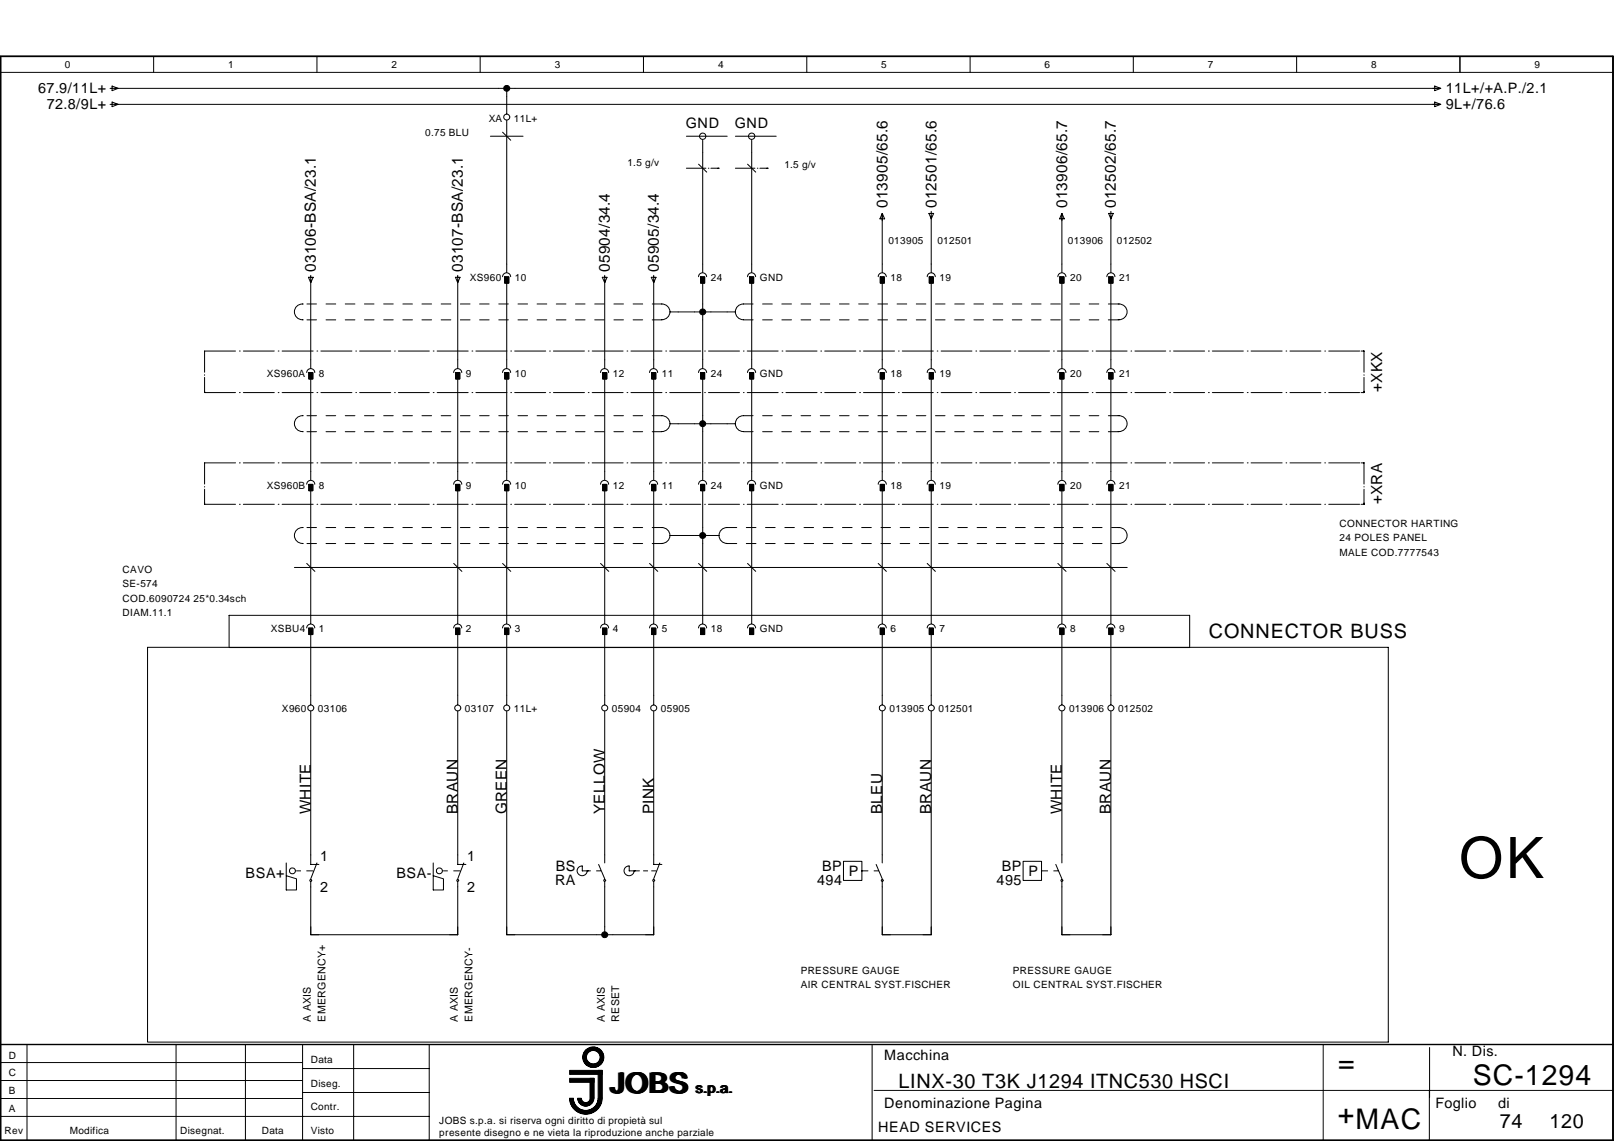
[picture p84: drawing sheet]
<svg xmlns="http://www.w3.org/2000/svg" width="297mm" height="210mm" viewBox="0 0 297 210" stroke-linecap="round" stroke-linejoin="round" font-family="sans-serif">
<defs><g id="words">
<text font-size="10.5" x="268.5" y="161.5">OK</text>
<g font-size="5.2">
<text x="246.3" y="197.2">=</text>
<text x="112.5" y="201">JOBS</text>
<text x="271.1" y="199.6">SC-1294</text>
<text x="246.2" y="206.7">+MAC</text>
</g>
<g font-size="3.6">
<text x="222.5" y="117.5">CONNECTOR BUSS</text>
<text x="165.4" y="200.2">LINX-30 T3K J1294 ITNC530 HSCI</text>
<text x="276.1" y="207.6">74</text>
<text x="285.2" y="207.6">120</text>
</g>
<g font-size="2.8">
<text x="163.3" y="38.3" transform="rotate(-90 163.3 38.3)">013905/65.6</text>
<text x="172.3" y="38.3" transform="rotate(-90 172.3 38.3)">012501/65.6</text>
<text x="196.4" y="38.3" transform="rotate(-90 196.4 38.3)">013906/65.7</text>
<text x="205.4" y="38.3" transform="rotate(-90 205.4 38.3)">012502/65.7</text>
<text x="58.1" y="50" transform="rotate(-90 58.1 50)">03106-BSA/23.1</text>
<text x="85.2" y="50" transform="rotate(-90 85.2 50)">03107-BSA/23.1</text>
<text x="112.2" y="50" transform="rotate(-90 112.2 50)">05904/34.4</text>
<text x="121.2" y="50" transform="rotate(-90 121.2 50)">05905/34.4</text>
<text x="254.4" y="72.1" transform="rotate(-90 254.4 72.1)">+XKX</text>
<text x="254.4" y="92.8" transform="rotate(-90 254.4 92.8)">+XRA</text>
<text x="57.2" y="149.8" transform="rotate(-90 57.2 149.8)">WHITE</text>
<text x="84.2" y="149.8" transform="rotate(-90 84.2 149.8)">BRAUN</text>
<text x="93.3" y="149.8" transform="rotate(-90 93.3 149.8)">GREEN</text>
<text x="111.3" y="149.8" transform="rotate(-90 111.3 149.8)">YELLOW</text>
<text x="120.3" y="149.8" transform="rotate(-90 120.3 149.8)">PINK</text>
<text x="162.4" y="149.8" transform="rotate(-90 162.4 149.8)">BLEU</text>
<text x="171.4" y="149.8" transform="rotate(-90 171.4 149.8)">BRAUN</text>
<text x="195.4" y="149.8" transform="rotate(-90 195.4 149.8)">WHITE</text>
<text x="204.4" y="149.8" transform="rotate(-90 204.4 149.8)">BRAUN</text>
</g>
<g font-size="2.6">
<text x="7" y="17.2">67.9/11L+</text>
<text x="266.1" y="17.2">11L+/+A.P./2.1</text>
<text x="8.6" y="20.1">72.8/9L+</text>
<text x="126.2" y="23.6">GND</text>
<text x="135.2" y="23.6">GND</text>
<text x="266.1" y="20.1">9L+/76.6</text>
<text x="45.2" y="161.5">BSA+</text>
<text x="58.9" y="158.4">1</text>
<text x="73" y="161.5">BSA-</text>
<text x="86" y="158.4">1</text>
<text x="102.3" y="160.2">BS</text>
<text x="151.3" y="160.2">BP</text>
<text x="156.2" y="161.1">P</text>
<text x="184.4" y="160.2">BP</text>
<text x="189.3" y="161.1">P</text>
<text x="58.9" y="164.1">2</text>
<text x="86" y="164.1">2</text>
<text x="102.1" y="162.8">RA</text>
<text x="150.4" y="162.8">494</text>
<text x="183.4" y="162.8">495</text>
<text x="162.7" y="195.1">Macchina</text>
<text x="267.3" y="194.3">N. Dis.</text>
<text x="128.1" y="201">s.p.a.</text>
<text x="162.7" y="203.9">Denominazione Pagina</text>
<text x="264.2" y="203.9">Foglio</text>
<text x="275.7" y="203.9">di</text>
<text x="161.6" y="208.3">HEAD SERVICES</text>
</g>
<g font-size="2">
<text x="57.2" y="188" transform="rotate(-90 57.2 188)">A AXIS</text>
<text x="59.9" y="188" transform="rotate(-90 59.9 188)">EMERGENCY+</text>
<text x="84.2" y="188" transform="rotate(-90 84.2 188)">A AXIS</text>
<text x="86.9" y="188" transform="rotate(-90 86.9 188)">EMERGENCY-</text>
<text x="111.3" y="188" transform="rotate(-90 111.3 188)">A AXIS</text>
<text x="114" y="188" transform="rotate(-90 114 188)">RESET</text>
</g>
<g font-size="1.8">
<text x="12" y="12.6">0</text>
<text x="42" y="12.6">1</text>
<text x="72" y="12.6">2</text>
<text x="102.1" y="12.6">3</text>
<text x="132.2" y="12.6">4</text>
<text x="162.2" y="12.6">5</text>
<text x="192.3" y="12.6">6</text>
<text x="222.3" y="12.6">7</text>
<text x="252.4" y="12.6">8</text>
<text x="282.4" y="12.6">9</text>
<text x="89.9" y="22.4">XA</text>
<text x="94.6" y="22.4">11L+</text>
<text x="78.2" y="25.1">0.75 BLU</text>
<text x="115.5" y="30.6">1.5 g/v</text>
<text x="144.4" y="30.9">1.5 g/v</text>
<text x="163.5" y="44.9">013905</text>
<text x="172.5" y="44.9">012501</text>
<text x="196.6" y="44.9">013906</text>
<text x="205.6" y="44.9">012502</text>
<text x="86.5" y="51.7">XS960</text>
<text x="94.8" y="51.7">10</text>
<text x="130.8" y="51.7">24</text>
<text x="139.8" y="51.7">GND</text>
<text x="163.9" y="51.7">18</text>
<text x="172.9" y="51.7">19</text>
<text x="196.9" y="51.7">20</text>
<text x="205.9" y="51.7">21</text>
<text x="49.1" y="69.4">XS960A</text>
<text x="58.7" y="69.4">8</text>
<text x="85.7" y="69.4">9</text>
<text x="94.8" y="69.4">10</text>
<text x="112.8" y="69.4">12</text>
<text x="121.8" y="69.4">11</text>
<text x="130.8" y="69.4">24</text>
<text x="139.8" y="69.4">GND</text>
<text x="163.9" y="69.4">18</text>
<text x="172.9" y="69.4">19</text>
<text x="196.9" y="69.4">20</text>
<text x="205.9" y="69.4">21</text>
<text x="49.1" y="89.9">XS960B</text>
<text x="58.7" y="89.9">8</text>
<text x="85.7" y="89.9">9</text>
<text x="94.8" y="89.9">10</text>
<text x="112.8" y="89.9">12</text>
<text x="121.8" y="89.9">11</text>
<text x="130.8" y="89.9">24</text>
<text x="139.8" y="89.9">GND</text>
<text x="163.9" y="89.9">18</text>
<text x="172.9" y="89.9">19</text>
<text x="196.9" y="89.9">20</text>
<text x="205.9" y="89.9">21</text>
<text x="246.5" y="96.9">CONNECTOR HARTING</text>
<text x="246.5" y="99.5">24 POLES PANEL</text>
<text x="22.6" y="105.4">CAVO</text>
<text x="246.5" y="102.2">MALE COD.7777543</text>
<text x="22.6" y="108">SE-574</text>
<text x="22.6" y="110.7">COD.6090724 25*0.34sch</text>
<text x="22.6" y="113.3">DIAM.11.1</text>
<text x="49.9" y="116.4">XSBU4</text>
<text x="58.7" y="116.4">1</text>
<text x="85.7" y="116.4">2</text>
<text x="94.8" y="116.4">3</text>
<text x="112.8" y="116.4">4</text>
<text x="121.8" y="116.4">5</text>
<text x="130.8" y="116.4">18</text>
<text x="139.8" y="116.4">GND</text>
<text x="163.9" y="116.4">6</text>
<text x="172.9" y="116.4">7</text>
<text x="196.9" y="116.4">8</text>
<text x="205.9" y="116.4">9</text>
<text x="51.9" y="131">X960</text>
<text x="58.5" y="131">03106</text>
<text x="85.6" y="131">03107</text>
<text x="94.6" y="131">11L+</text>
<text x="112.6" y="131">05904</text>
<text x="121.6" y="131">05905</text>
<text x="163.7" y="131">013905</text>
<text x="172.7" y="131">012501</text>
<text x="196.7" y="131">013906</text>
<text x="205.8" y="131">012502</text>
<text x="147.4" y="179.2">PRESSURE GAUGE</text>
<text x="186.4" y="179.2">PRESSURE GAUGE</text>
<text x="147.4" y="181.8">AIR CENTRAL SYST.FISCHER</text>
<text x="186.4" y="181.8">OIL CENTRAL SYST.FISCHER</text>
<text x="1.6" y="194.7">D</text>
<text x="57.2" y="195.5">Data</text>
<text x="1.6" y="201.3">B</text>
<text x="1.6" y="198">C</text>
<text x="57.2" y="199.9">Diseg.</text>
<text x=".8" y="208.7">Rev</text>
<text x="1.6" y="204.6">A</text>
<text x="12.9" y="208.7">Modifica</text>
<text x="33.1" y="208.7">Disegnat.</text>
<text x="48.2" y="208.7">Data</text>
<text x="57.2" y="204.3">Contr.</text>
<text x="57.2" y="208.7">Visto</text>
<text x="80.9" y="206.8">JOBS s.p.a. si riserva ogni diritto di propietà sul</text>
<text x="80.9" y="209">presente disegno e ne vieta la riproduzione anche parziale</text>
</g>
</g></defs>
<g fill="none" stroke="#000" stroke-width=".18">
<path d="M.1 10.4h296.8v199.4h-296.8zM.1 13.3h296.8M28.3 10.4v2.9M58.3 10.4v2.9M88.4 10.4v2.9M118.4 10.4v2.9M148.5 10.4v2.9M178.5 10.4v2.9M208.6 10.4v2.9M238.6 10.4v2.9M268.7 10.4v2.9M90.3 25.1h6"/>
<path d="M126.3 25.1h7.5M126.3 30.9h3.6M130.4 30.9h.1M130.8 30.9h1.5M135.3 25.1h7.6M135.3 30.9h3.6M139.4 30.9h.1M139.8 30.9h1.5M55.7 58.8h.1M55.8 55.9a1.46 1.46 0 0 0-1.6 1.4 1.46 1.46 0 0 0 1.5 1.5M56.5 58.8h1.7M56.5 55.9h1.7"/>
<path d="M60 58.8h1.8M60 55.9h1.8M63.5 58.8h1.8M63.5 55.9h1.8M67.1 58.8h1.7M67.1 55.9h1.7M70.6 58.8h1.8M70.6 55.9h1.8M74.1 58.8h1.8M74.1 55.9h1.8M77.7 58.8h1.7M77.7 55.9h1.7"/>
<path d="M81.2 58.8h1.8M81.2 55.9h1.8M84.7 58.8h1.8M84.7 55.9h1.8M88.3 58.8h1.7M88.3 55.9h1.7M91.8 58.8h1.8M91.8 55.9h1.8M95.3 58.8h1.8M95.3 55.9h1.8M98.8 58.8h1.8M98.8 55.9h1.8"/>
<path d="M102.4 58.8h1.8M102.4 55.9h1.8M105.9 58.8h1.8M105.9 55.9h1.8M109.4 58.8h1.8M109.4 55.9h1.8M113 58.8h1.7M113 55.9h1.7M116.5 58.8h1.8M116.5 55.9h1.8M120 55.9h1.8a1.45 1.45 0 0 1 1.5 1.5 1.45 1.45 0 0 1-1.5 1.4M120 58.8h1.8"/>
<path d="M123.3 57.4h1.5M130.8 57.4h4.5M136.8 58.8h1.8M138.6 55.9h-1.8a1.45 1.45 0 0 0-1.5 1.5 1.45 1.45 0 0 0 1.5 1.4M140.4 58.8h1.7M140.4 55.9h1.7M143.9 58.8h1.8M143.9 55.9h1.8M147.4 58.8h1.8M147.4 55.9h1.8M151 58.8h1.7M151 55.9h1.7"/>
<path d="M154.5 58.8h1.8M154.5 55.9h1.8M158 58.8h1.8M158 55.9h1.8M161.6 58.8h1.7M161.6 55.9h1.7M165.1 58.8h1.8M165.1 55.9h1.8M168.6 58.8h1.8M168.6 55.9h1.8M172.2 58.8h1.7M172.2 55.9h1.7"/>
<path d="M175.7 58.8h1.8M175.7 55.9h1.8M179.2 58.8h1.8M179.2 55.9h1.8M182.8 58.8h1.7M182.8 55.9h1.7M186.3 58.8h1.8M186.3 55.9h1.8M189.8 58.8h1.8M189.8 55.9h1.8M193.4 58.8h1.8M193.4 55.9h1.8"/>
<path d="M196.9 58.8h1.8M196.9 55.9h1.8M200.4 58.8h1.8M200.4 55.9h1.8M204 58.8h1.7M204 55.9h1.7M205.8 55.9a1.46 1.46 0 0 1 1.6 1.4 1.46 1.46 0 0 1-1.5 1.5M205.8 58.8h.1M37.7 72v.2h5.6M37.7 68.9v.1M37.7 69.4v2.8M43.3 64.6h-5.6v3.9"/>
<path d="M44.1 72.2h.1M44.1 64.6h.1M44.8 72.2h5.7M44.8 64.6h5.7M51.2 72.2h.1M51.2 64.6h.1M51.9 72.2h5.7M51.9 64.6h5.7M55.8 76.5a1.48 1.48 0 0 0-1.6 1.4 1.48 1.48 0 0 0 1.6 1.5M56.5 79.4h1.7M56.5 76.5h1.7M58.3 72.2h.2"/>
<path d="M58.3 64.6h.2M59.1 72.2h5.7M59.1 64.6h5.7M60 79.4h1.8M60 76.5h1.8M63.5 79.4h1.8M63.5 76.5h1.8M65.5 72.2h.1M65.5 64.6h.1M66.2 72.2h5.7M66.2 64.6h5.7M67.1 79.4h1.7"/>
<path d="M67.1 76.5h1.7M70.6 79.4h1.8M70.6 76.5h1.8M72.6 72.2h.1M72.6 64.6h.1M73.3 72.2h5.7M73.3 64.6h5.7M74.1 79.4h1.8M74.1 76.5h1.8M77.7 79.4h1.7M77.7 76.5h1.7M79.7 72.2h.2"/>
<path d="M79.7 64.6h.2M80.5 72.2h5.7M80.5 64.6h5.7M81.2 79.4h1.8M81.2 76.5h1.8M84.7 79.4h1.8M84.7 76.5h1.8M86.9 72.2h.1M86.9 64.6h.1M87.6 72.2h5.7M87.6 64.6h5.7M88.3 79.4h1.7"/>
<path d="M88.3 76.5h1.7M91.8 79.4h1.8M91.8 76.5h1.8M94 72.2h.1M94 64.6h.1M94.7 72.2h5.7M94.7 64.6h5.7M95.3 79.4h1.8M95.3 76.5h1.8M98.8 79.4h1.8M98.8 76.5h1.8M101.2 72.2h.1"/>
<path d="M101.2 64.6h.1M101.9 72.2h5.7M101.9 64.6h5.7M102.4 79.4h1.8M102.4 76.5h1.8M105.9 79.4h1.8M105.9 76.5h1.8M108.3 72.2h.1M108.3 64.6h.1M109 72.2h5.7M109 64.6h5.7M109.4 79.4h1.8"/>
<path d="M109.4 76.5h1.8M113 79.4h1.7M113 76.5h1.7M115.4 72.2h.1M115.4 64.6h.1M116.1 72.2h5.7M116.1 64.6h5.7M116.5 79.4h1.8M116.5 76.5h1.8M120 76.5h1.8a1.46 1.46 0 0 1 1.5 1.4 1.46 1.46 0 0 1-1.5 1.5h-1.8M122.5 72.2h.2M122.5 64.6h.2"/>
<path d="M123.3 72.2h5.7M123.3 64.6h5.7M123.3 78h1.5M129.7 72.2h.1M129.7 64.6h.1M130.4 72.2h5.7M130.4 64.6h5.7M130.8 78h4.5M136.8 72.2h.1M136.8 64.6h.1M137.5 72.2h5.7M137.5 64.6h5.7"/>
<path d="M138.6 76.5h-1.8a1.46 1.46 0 0 0-1.5 1.4 1.46 1.46 0 0 0 1.5 1.5h1.8M140.4 79.4h1.7M140.4 76.5h1.7M143.9 79.4h1.8M143.9 76.5h1.8M143.9 72.2h.2M143.9 64.6h.2M144.6 72.2h5.8M144.6 64.6h5.8M147.4 79.4h1.8M147.4 76.5h1.8M151 79.4h1.7"/>
<path d="M151 76.5h1.7M151.1 72.2h.1M151.1 64.6h.1M151.8 72.2h5.7M151.8 64.6h5.7M154.5 79.4h1.8M154.5 76.5h1.8M158 79.4h1.8M158 76.5h1.8M158.2 72.2h.2M158.2 64.6h.2M158.9 72.2h5.7"/>
<path d="M158.9 64.6h5.7M161.6 79.4h1.7M161.6 76.5h1.7M165.1 79.4h1.8M165.1 76.5h1.8M165.4 72.2h.1M165.4 64.6h.1M166 72.2h5.8M166 64.6h5.8M168.6 79.4h1.8M168.6 76.5h1.8M172.2 79.4h1.7"/>
<path d="M172.2 76.5h1.7M172.5 72.2h.1M172.5 64.6h.1M173.2 72.2h5.7M173.2 64.6h5.7M175.7 79.4h1.8M175.7 76.5h1.8M179.2 79.4h1.8M179.2 76.5h1.8M179.6 72.2h.1M179.6 64.6h.1M180.3 72.2h5.7"/>
<path d="M180.3 64.6h5.7M182.8 79.4h1.7M182.8 76.5h1.7M186.3 79.4h1.8M186.3 76.5h1.8M186.7 72.2h.2M186.7 64.6h.2M187.4 72.2h5.8M187.4 64.6h5.8M189.8 79.4h1.8M189.8 76.5h1.8M193.4 79.4h1.8"/>
<path d="M193.4 76.5h1.8M193.9 72.2h.1M193.9 64.6h.1M194.6 72.2h5.7M194.6 64.6h5.7M196.9 79.4h1.8M196.9 76.5h1.8M200.4 79.4h1.8M200.4 76.5h1.8M201 72.2h.1M201 64.6h.1M201.7 72.2h5.7"/>
<path d="M201.7 64.6h5.7M204 79.4h1.7M204 76.5h1.7M205.8 76.5a1.48 1.48 0 0 1 1.6 1.4 1.48 1.48 0 0 1-1.6 1.5M208.1 72.2h.2M208.1 64.6h.2M208.9 72.2h5.6M208.9 64.6h5.6M215.3 72.2h.1M215.3 64.6h.1M216 72.2h5.7M216 64.6h5.7"/>
<path d="M222.4 72.2h.2M222.4 64.6h.2M223.1 72.2h5.7M223.1 64.6h5.7M229.5 72.2h.2M229.5 64.6h.2M230.2 72.2h5.8M230.2 64.6h5.8M236.7 72.2h.1M236.7 64.6h.1M237.4 72.2h5.7M237.4 64.6h5.7"/>
<path d="M243.8 72.2h.1M243.8 64.6h.1M244.5 72.2h5.7M244.5 64.6h5.7M250.5 64.6h.5v3.9M251 69.4v2.8h-.5M251 68.9v.1M37.7 92.5v.3h5.6M37.7 89.5v.1M37.7 90v2.8M43.3 85.2h-5.6v3.8M44.1 92.8h.1"/>
<path d="M44.1 85.2h.1M44.8 92.8h5.7M44.8 85.2h5.7M51.2 92.8h.1M51.2 85.2h.1M51.9 92.8h5.7M51.9 85.2h5.7M55.8 97a1.48 1.48 0 0 0-1.6 1.5 1.48 1.48 0 0 0 1.6 1.5M56.5 100h1.7M56.5 97h1.7M58.3 92.8h.2M58.3 85.2h.2"/>
<path d="M59.1 92.8h5.7M59.1 85.2h5.7M60 100h1.8M60 97h1.8M63.5 100h1.8M63.5 97h1.8M65.5 92.8h.1M65.5 85.2h.1M66.2 92.8h5.7M66.2 85.2h5.7M67.1 100h1.7M67.1 97h1.7"/>
<path d="M70.6 100h1.8M70.6 97h1.8M72.6 92.8h.1M72.6 85.2h.1M73.3 92.8h5.7M73.3 85.2h5.7M74.1 100h1.8M74.1 97h1.8M77.7 100h1.7M77.7 97h1.7M79.7 92.8h.2M79.7 85.2h.2"/>
<path d="M80.5 92.8h5.7M80.5 85.2h5.7M81.2 100h1.8M81.2 97h1.8M84.7 100h1.8M84.7 97h1.8M86.9 92.8h.1M86.9 85.2h.1M87.6 92.8h5.7M87.6 85.2h5.7M88.3 100h1.7M88.3 97h1.7"/>
<path d="M91.8 100h1.8M91.8 97h1.8M94 92.8h.1M94 85.2h.1M94.7 92.8h5.7M94.7 85.2h5.7M95.3 100h1.8M95.3 97h1.8M98.8 100h1.8M98.8 97h1.8M101.2 92.8h.1M101.2 85.2h.1"/>
<path d="M101.9 92.8h5.7M101.9 85.2h5.7M102.4 100h1.8M102.4 97h1.8M105.9 100h1.8M105.9 97h1.8M108.3 92.8h.1M108.3 85.2h.1M109 92.8h5.7M109 85.2h5.7M109.4 100h1.8M109.4 97h1.8"/>
<path d="M113 100h1.7M113 97h1.7M115.4 92.8h.1M115.4 85.2h.1M116.1 92.8h5.7M116.1 85.2h5.7M116.5 100h1.8M116.5 97h1.8M120 97h1.8a1.46 1.46 0 0 1 1.5 1.5 1.46 1.46 0 0 1-1.5 1.5h-1.8M122.5 92.8h.2M122.5 85.2h.2M123.3 92.8h5.7"/>
<path d="M123.3 85.2h5.7M123.3 98.5h1.5M129.7 92.8h.1M129.7 85.2h.1M130.4 92.8h5.7M130.4 85.2h5.7M130.8 98.5h1.5M133.8 97a1.46 1.46 0 0 0-1.5 1.5 1.46 1.46 0 0 0 1.5 1.5M133.8 100h1.8M133.8 97h1.8M136.8 92.8h.1M136.8 85.2h.1"/>
<path d="M137.3 100h1.8M137.3 97h1.8M137.5 92.8h5.7M137.5 85.2h5.7M140.9 100h1.8M140.9 97h1.8M143.9 92.8h.2M143.9 85.2h.2M144.4 100h1.8M144.4 97h1.8M144.6 92.8h5.8M144.6 85.2h5.8"/>
<path d="M148 100h1.7M148 97h1.7M151.1 92.8h.1M151.1 85.2h.1M151.5 100h1.8M151.5 97h1.8M151.8 92.8h5.7M151.8 85.2h5.7M155 100h1.8M155 97h1.8M158.2 92.8h.2M158.2 85.2h.2"/>
<path d="M158.6 100h1.8M158.6 97h1.8M158.9 92.8h5.7M158.9 85.2h5.7M162.1 100h1.8M162.1 97h1.8M165.4 92.8h.1M165.4 85.2h.1M165.7 100h1.7M165.7 97h1.7M166 92.8h5.8M166 85.2h5.8"/>
<path d="M169.2 100h1.8M169.2 97h1.8M172.5 92.8h.1M172.5 85.2h.1M172.7 100h1.8M172.7 97h1.8M173.2 92.8h5.7M173.2 85.2h5.7M176.3 100h1.7M176.3 97h1.7M179.6 92.8h.1M179.6 85.2h.1"/>
<path d="M179.8 100h1.8M179.8 97h1.8M180.3 92.8h5.7M180.3 85.2h5.7M183.4 100h1.7M183.4 97h1.7M186.7 92.8h.2M186.7 85.2h.2M186.9 100h1.8M186.9 97h1.8M187.4 92.8h5.8M187.4 85.2h5.8"/>
<path d="M190.4 100h1.8M190.4 97h1.8M193.9 92.8h.1M193.9 85.2h.1M194 100h1.7M194 97h1.7M194.6 92.8h5.7M194.6 85.2h5.7M197.5 100h1.8M197.5 97h1.8M201 92.8h.1M201 85.2h.1"/>
<path d="M201 100h1.8M201 97h1.8M201.7 92.8h5.7M201.7 85.2h5.7M204.6 97a2.44 2.44 0 0 1 2.5 .6 1.46 1.46 0 0 1 .2 1.6 1.46 1.46 0 0 1-1.4 .8h-1.3M208.1 92.8h.2M208.1 85.2h.2M208.9 92.8h5.6M208.9 85.2h5.6M215.3 92.8h.1M215.3 85.2h.1M216 92.8h5.7"/>
<path d="M216 85.2h5.7M222.4 92.8h.2M222.4 85.2h.2M223.1 92.8h5.7M223.1 85.2h5.7M229.5 92.8h.2M229.5 85.2h.2M230.2 92.8h5.8M230.2 85.2h5.8M236.7 92.8h.1M236.7 85.2h.1M237.4 92.8h5.7"/>
<path d="M237.4 85.2h5.7M243.8 92.8h.1M243.8 85.2h.1M244.5 92.8h5.7M244.5 85.2h5.7M250.5 85.2h.5v3.8M251 89.5v.1M251 90v2.8h-.5M27.2 119.1h228.3v72.6h-228.3zM42.2 113.2h176.7v5.9h-176.7zM54.2 104.4h153.3M.1 198.8h55.6"/>
<path d="M.1 195.5h55.6M.1 192.2h296.8M5 192.2v17.6M32.4 192.2v17.6M45.2 192.2v17.6M55.7 192.2v17.6M55.7 196.6h23.3M65.1 192.2v17.6M79 192.2v17.6M160.5 192.2v17.6M243.5 192.2v17.6M263.1 192.7v9.2"/>
<path d="M.1 205.4h78.9M.1 202.1h55.6M55.7 201h23.3M105 202a2.85 2.85 0 0 0 2.8 2.8 2.85 2.85 0 0 0 2.9-2.8M105 202a2.77 2.77 0 0 0 2.8 2.7 2.77 2.77 0 0 0 2.8-2.7M105.1 202a2.69 2.69 0 0 0 2.7 2.7 2.69 2.69 0 0 0 2.7-2.7M105.2 202a2.63 2.63 0 0 0 2.6 2.6 2.63 2.63 0 0 0 2.6-2.6M105.3 202a2.54 2.54 0 0 0 2.5 2.5 2.54 2.54 0 0 0 2.5-2.5M105.3 202a2.47 2.47 0 0 0 2.5 2.4 2.47 2.47 0 0 0 2.5-2.4M105.4 202a2.39 2.39 0 0 0 2.4 2.4 2.39 2.39 0 0 0 2.4-2.4M106.3 202a1.49 1.49 0 0 0 1.5 1.5 1.49 1.49 0 0 0 1.5-1.5M106.4 202a1.42 1.42 0 0 0 1.4 1.4 1.42 1.42 0 0 0 1.4-1.4"/>
<path d="M106.5 202a1.34 1.34 0 0 0 1.3 1.3 1.34 1.34 0 0 0 1.4-1.3M106.5 202a1.27 1.27 0 0 0 1.3 1.3 1.27 1.27 0 0 0 1.3-1.3M106.6 202a1.19 1.19 0 0 0 1.2 1.2 1.19 1.19 0 0 0 1.2-1.2M106.7 202a1.12 1.12 0 0 0 1.1 1.1 1.12 1.12 0 0 0 1.1-1.1M106.8 202a1.04 1.04 0 0 0 1 1.1 1.04 1.04 0 0 0 1-1.1M106.8 202a.96 .96 0 0 0 1 1 .96 .96 0 0 0 1-1M106.9 202a.89 .89 0 0 0 .9 .9 .89 .89 0 0 0 .9-.9M107 202a.81 .81 0 0 0 .8 .8 .81 .81 0 0 0 .8-.8M110.1 202a2.3 2.3 0 0 1-2.3 2.3 2.3 2.3 0 0 1-2.3-2.3 2.32 2.32 0 0 0 2.3 2.3 2.32 2.32 0 0 0 2.3-2.3M110.7 202a2.94 2.94 0 0 1-2.9 2.9 2.94 2.94 0 0 1-3-2.9 3 3 0 0 0 3 3 3 3 0 0 0 3-3M160.9 200.6h136M263.1 200.6v9.2"/>
<circle cx="109.2" cy="194.5" r="1.33"/>
<circle cx="109.2" cy="194.5" r="1.48"/>
<circle cx="109.2" cy="194.5" r="1.55"/>
<circle cx="109.2" cy="194.5" r="1.85"/>
<circle cx="109.2" cy="194.5" r="1.25"/>
<circle cx="109.2" cy="194.5" r="1.78"/>
<circle cx="109.2" cy="194.5" r="1.4"/>
<circle cx="109.2" cy="194.5" r="1.63"/>
<circle cx="109.2" cy="194.5" r="1.69"/>
<circle cx="109.2" cy="194.5" r="1.92"/>
</g>
<path d="M.1 10.4h296.8v199.4h-296.8zM.1 192.2h296.8" fill="none" stroke="#000" stroke-width=".26"/>
<g fill="#000" stroke="#000" stroke-width=".18">
<path d="M104.8 196.9h6v.8h-6zM104.8 198.4h4.5v.7h-4.5zM108.6 198.4h.7v3.7h-.7zM110.1 196.9h.7v5.2h-.7z"/>
<circle cx="93.3" cy="16.2" r=".55"/>
<circle cx="129.3" cy="57.4" r=".56"/>
<circle cx="129.3" cy="77.9" r=".55"/>
<circle cx="129.3" cy="98.5" r=".55"/>
<circle cx="111.3" cy="172" r=".55"/>
</g>
<g fill="none" stroke="#000" stroke-width=".19">
<path d="M20.3 16.3h244.8M20.3 19.2h244.8M20.6 15.8l1.1 .5-1.1 .4zM20.6 18.8l1.1 .4-1.1 .4zM93.3 16.3v4.7M264.1 15.8l1.1 .5-1.1 .4zM264.1 18.8l1.1 .4-1.1 .4zM92.5 24.3l1.5 1.5M93.3 22.1v27.9M128.6 30.2l1.5 1.5M129.3 25.8v24.2M137.6 30.2l1.5 1.5"/>
<path d="M138.3 25.8v24.2M162.4 39.3v10.7M162.4 39.3l.4 1h-.9zM171 39.3h.8l-.4 1zM171.4 38.9v11.1M195.4 39.3v10.7M195.4 39.3l.5 1h-.9zM204 39.3h.9l-.5 1zM204.4 38.9v11.1M56.8 51h.8l-.4 1zM57.2 50.7v17M83.8 51h.9l-.5 1z"/>
<path d="M84.2 50.7v17M92.5 50.9a.74 .74 0 0 1 .7-.7 .74 .74 0 0 1 .8 .7M92.9 50.9h.7v1.2h-.7zM93.3 51.5v16.2M110.8 51h.9l-.4 1zM111.3 50.7v17M119.9 51h.8l-.4 1zM120.3 50.7v17M124.8 57.4h6M128.6 50.9a.74 .74 0 0 1 .7-.7 .74 .74 0 0 1 .7 .7M128.9 50.9h.8v1.2h-.8zM129.3 51.5v16.2"/>
<path d="M137.6 50.9a.74 .74 0 0 1 .7-.7 .74 .74 0 0 1 .8 .7M138 50.9h.7v1.2h-.7zM138.3 51.5v16.2M161.6 50.9a.74 .74 0 0 1 .8-.7 .74 .74 0 0 1 .7 .7M162 50.9h.7v1.2h-.7zM162.4 51.5v16.2M170.6 50.9a.74 .74 0 0 1 .8-.7 .74 .74 0 0 1 .7 .7M171 50.9h.8v1.2h-.8zM171.4 51.5v16.2M194.7 50.9a.74 .74 0 0 1 .7-.7 .74 .74 0 0 1 .8 .7M195 50.9h.8v1.2h-.8zM195.4 51.5v16.2"/>
<path d="M203.7 50.9a.74 .74 0 0 1 .7-.7 .74 .74 0 0 1 .8 .7M204.1 50.9h.7v1.2h-.7zM204.4 51.5v16.2M56.4 68.5a.74 .74 0 0 1 .8-.7 .74 .74 0 0 1 .7 .7M56.8 68.5h.8v1.2h-.8zM57.2 69.1v19.1M83.5 68.5a.74 .74 0 0 1 .7-.7 .74 .74 0 0 1 .8 .7M83.9 68.5h.7v1.2h-.7zM84.2 69.1v19.1M92.5 68.5a.74 .74 0 0 1 .7-.7 .74 .74 0 0 1 .8 .7M92.9 68.5h.7v1.2h-.7zM93.3 69.1v19.1"/>
<path d="M110.5 68.5a.74 .74 0 0 1 .8-.7 .74 .74 0 0 1 .7 .7M110.9 68.5h.8v1.2h-.8zM111.3 69.1v19.1M119.5 68.5a.74 .74 0 0 1 .8-.7 .74 .74 0 0 1 .7 .7M119.9 68.5h.8v1.2h-.8zM120.3 69.1v19.1M124.8 78h6M128.6 68.5a.74 .74 0 0 1 .7-.7 .74 .74 0 0 1 .7 .7M128.9 68.5h.8v1.2h-.8zM129.3 69.1v19.1M137.6 68.5a.74 .74 0 0 1 .7-.7 .74 .74 0 0 1 .8 .7M138 68.5h.7v1.2h-.7z"/>
<path d="M138.3 69.1v19.1M161.6 68.5a.74 .74 0 0 1 .8-.7 .74 .74 0 0 1 .7 .7M162 68.5h.7v1.2h-.7zM162.4 69.1v19.1M170.6 68.5a.74 .74 0 0 1 .8-.7 .74 .74 0 0 1 .7 .7M171 68.5h.8v1.2h-.8zM171.4 69.1v19.1M194.7 68.5a.74 .74 0 0 1 .7-.7 .74 .74 0 0 1 .8 .7M195 68.5h.8v1.2h-.8zM195.4 69.1v19.1M203.7 68.5a.74 .74 0 0 1 .7-.7 .74 .74 0 0 1 .8 .7M204.1 68.5h.7v1.2h-.7z"/>
<path d="M204.4 69.1v19.1M56.4 89.1a.74 .74 0 0 1 .8-.7 .74 .74 0 0 1 .7 .7M56.8 89.1h.8v1.2h-.8zM57.2 89.7v25M83.5 89.1a.74 .74 0 0 1 .7-.7 .74 .74 0 0 1 .8 .7M83.9 89.1h.7v1.2h-.7zM84.2 89.7v25M92.5 89.1a.74 .74 0 0 1 .7-.7 .74 .74 0 0 1 .8 .7M92.9 89.1h.7v1.2h-.7zM93.3 89.7v25M110.5 89.1a.74 .74 0 0 1 .8-.7 .74 .74 0 0 1 .7 .7M110.9 89.1h.8v1.2h-.8z"/>
<path d="M111.3 89.7v25M119.5 89.1a.74 .74 0 0 1 .8-.7 .74 .74 0 0 1 .7 .7M119.9 89.1h.8v1.2h-.8zM120.3 89.7v25M124.8 98.5h6M128.6 89.1a.74 .74 0 0 1 .7-.7 .74 .74 0 0 1 .7 .7M128.9 89.1h.8v1.2h-.8zM129.3 89.7v25M137.6 89.1a.74 .74 0 0 1 .7-.7 .74 .74 0 0 1 .8 .7M138 89.1h.7v1.2h-.7zM138.3 89.7v25M161.6 89.1a.74 .74 0 0 1 .8-.7 .74 .74 0 0 1 .7 .7"/>
<path d="M162 89.1h.7v1.2h-.7zM162.4 89.7v25M170.6 89.1a.74 .74 0 0 1 .8-.7 .74 .74 0 0 1 .7 .7M171 89.1h.8v1.2h-.8zM171.4 89.7v25M194.7 89.1a.74 .74 0 0 1 .7-.7 .74 .74 0 0 1 .8 .7M195 89.1h.8v1.2h-.8zM195.4 89.7v25M203.7 89.1a.74 .74 0 0 1 .7-.7 .74 .74 0 0 1 .8 .7M204.1 89.1h.7v1.2h-.7zM204.4 89.7v25M56.4 115.5a.74 .74 0 0 1 .8-.7 .74 .74 0 0 1 .7 .7"/>
<path d="M56.4 103.7l1.6 1.4M56.8 115.5h.8v1.2h-.8zM57.2 116.1v13.5M83.5 115.5a.74 .74 0 0 1 .7-.7 .74 .74 0 0 1 .8 .7M83.5 103.7l1.5 1.4M83.9 115.5h.7v1.2h-.7zM84.2 116.1v13.5M92.5 115.5a.74 .74 0 0 1 .7-.7 .74 .74 0 0 1 .8 .7M92.5 103.7l1.5 1.4M92.9 115.5h.7v1.2h-.7zM93.3 116.1v13.5M110.5 115.5a.74 .74 0 0 1 .8-.7 .74 .74 0 0 1 .7 .7"/>
<path d="M110.5 103.7l1.5 1.4M110.9 115.5h.8v1.2h-.8zM111.3 116.1v13.5M119.5 115.5a.74 .74 0 0 1 .8-.7 .74 .74 0 0 1 .7 .7M119.5 103.7l1.5 1.4M119.9 115.5h.8v1.2h-.8zM120.3 116.1v13.5M128.6 115.5a.74 .74 0 0 1 .7-.7 .74 .74 0 0 1 .7 .7M128.6 103.7l1.5 1.4M128.9 115.5h.8v1.2h-.8zM137.6 115.5a.74 .74 0 0 1 .7-.7 .74 .74 0 0 1 .8 .7M137.6 103.7l1.5 1.4"/>
<path d="M138 115.5h.7v1.2h-.7zM161.6 115.5a.74 .74 0 0 1 .8-.7 .74 .74 0 0 1 .7 .7M161.6 103.7l1.5 1.4M162 115.5h.7v1.2h-.7zM162.4 116.1v13.5M170.6 115.5a.74 .74 0 0 1 .8-.7 .74 .74 0 0 1 .7 .7M170.6 103.7l1.5 1.4M171 115.5h.8v1.2h-.8zM171.4 116.1v13.5M194.7 115.5a.74 .74 0 0 1 .7-.7 .74 .74 0 0 1 .8 .7M194.7 103.7l1.5 1.4M195 115.5h.8v1.2h-.8z"/>
<path d="M195.4 116.1v13.5M203.7 115.5a.74 .74 0 0 1 .7-.7 .74 .74 0 0 1 .8 .7M203.7 103.7l1.5 1.4M204.1 115.5h.7v1.2h-.7zM204.4 116.1v13.5M57.2 130.8v28.2h1.5M84.2 130.8v28.2h1.5M93.3 130.8v41.2h27v-9.7M111.3 130.8v28M120.3 130.8v28.2h1.5M162.4 130.8v28M171.4 130.8v41.2h-9v-9.7"/>
<path d="M195.4 130.8v28M204.4 130.8v41.2h-9v-9.7M52.7 158.8v4.9h1.9v-2l-1.9-.6M58.3 158.8l-1.1 2.9M79.7 158.8v4.9h1.9v-2l-1.9-.6M85.4 158.8l-1.2 2.9M107.1 159.3a.92 .92 0 0 0-.9 .9 .92 .92 0 0 0 1 .9 .92 .92 0 0 0 .9-.9M107.2 159.3v.9h1.5M110.2 159l1.1 2.7M115.8 159.3a.92 .92 0 0 0-.9 .9 .92 .92 0 0 0 .9 .9 .92 .92 0 0 0 .9-.9M115.8 159.3v.9h1.9M121.4 158.8l-1.1 2.9"/>
<path d="M155.2 158.5h3.4v3.5h-3.4zM161.2 159l1.2 2.7M188.3 158.5h3.4v3.5h-3.4zM194.3 159l1.1 2.7M54.6 160.2h.7M56.4 160.2h1.2M57.1 161.8l.3 .2-.1 .1h-.3zM57.2 170.5v1.5h1.5M57.2 162.3v9.7h27v-9.7M81.6 160.2h.8M83.5 160.2h1.1M84.1 161.9l.2-.1 .1 .2-.2 .1z"/>
<path d="M93.3 170.5v1.5h1.5M109.8 160.2h.7M111.2 161.8l.2 .1v.2h-.3zM111.3 162.3v9.7M118.4 160.2h.8M119.9 160.2h.8M120.2 161.8h.2l.1 .3h-.4zM158.6 160.2h1.1M160.9 160.2h.7M162.2 161.9l.2-.1 .1 .3h-.2zM162.4 170.5v1.5h1.5M191.7 160.2h1.1"/>
<path d="M193.9 160.2h.8M195.3 161.8l.3 .2-.1 .1h-.2zM195.4 170.5v1.5h1.5"/>
<circle cx="93.3" cy="21.5" r=".55"/>
<circle cx="129.3" cy="25.1" r=".58"/>
<circle cx="138.4" cy="25.1" r=".58"/>
<circle cx="57.2" cy="130.2" r=".54"/>
<circle cx="84.3" cy="130.2" r=".55"/>
<circle cx="93.3" cy="130.2" r=".56"/>
<circle cx="111.3" cy="130.2" r=".55"/>
<circle cx="120.3" cy="130.2" r=".55"/>
<circle cx="162.4" cy="130.2" r=".56"/>
<circle cx="171.4" cy="130.2" r=".56"/>
<circle cx="195.4" cy="130.2" r=".56"/>
<circle cx="204.5" cy="130.2" r=".56"/>
<circle cx="53.8" cy="160.2" r=".56"/>
<circle cx="80.9" cy="160.2" r=".54"/>
</g>
<g fill="#000" stroke="#000" stroke-width=".19">
<path d="M92.9 50.9h.7v1.2h-.7zM128.9 50.9h.8v1.2h-.8zM138 50.9h.7v1.2h-.7zM162 50.9h.7v1.2h-.7zM171 50.9h.8v1.2h-.8zM195 50.9h.8v1.2h-.8zM204.1 50.9h.7v1.2h-.7zM56.8 68.5h.8v1.2h-.8zM83.9 68.5h.7v1.2h-.7zM92.9 68.5h.7v1.2h-.7zM110.9 68.5h.8v1.2h-.8zM119.9 68.5h.8v1.2h-.8z"/>
<path d="M128.9 68.5h.8v1.2h-.8zM138 68.5h.7v1.2h-.7zM162 68.5h.7v1.2h-.7zM171 68.5h.8v1.2h-.8zM195 68.5h.8v1.2h-.8zM204.1 68.5h.7v1.2h-.7zM56.8 89.1h.8v1.2h-.8zM83.9 89.1h.7v1.2h-.7zM92.9 89.1h.7v1.2h-.7zM110.9 89.1h.8v1.2h-.8zM119.9 89.1h.8v1.2h-.8zM128.9 89.1h.8v1.2h-.8z"/>
<path d="M138 89.1h.7v1.2h-.7zM162 89.1h.7v1.2h-.7zM171 89.1h.8v1.2h-.8zM195 89.1h.8v1.2h-.8zM204.1 89.1h.7v1.2h-.7zM56.8 115.5h.8v1.2h-.8zM83.9 115.5h.7v1.2h-.7zM92.9 115.5h.7v1.2h-.7zM110.9 115.5h.8v1.2h-.8zM119.9 115.5h.8v1.2h-.8zM128.9 115.5h.8v1.2h-.8zM138 115.5h.7v1.2h-.7z"/>
<path d="M162 115.5h.7v1.2h-.7zM195 115.5h.8v1.2h-.8zM204.1 115.5h.7v1.2h-.7z"/>
</g>
<path d="M171 115.5h.8v1.2h-.8z" fill="#000"/>
<use href="#words"/>
</svg>
